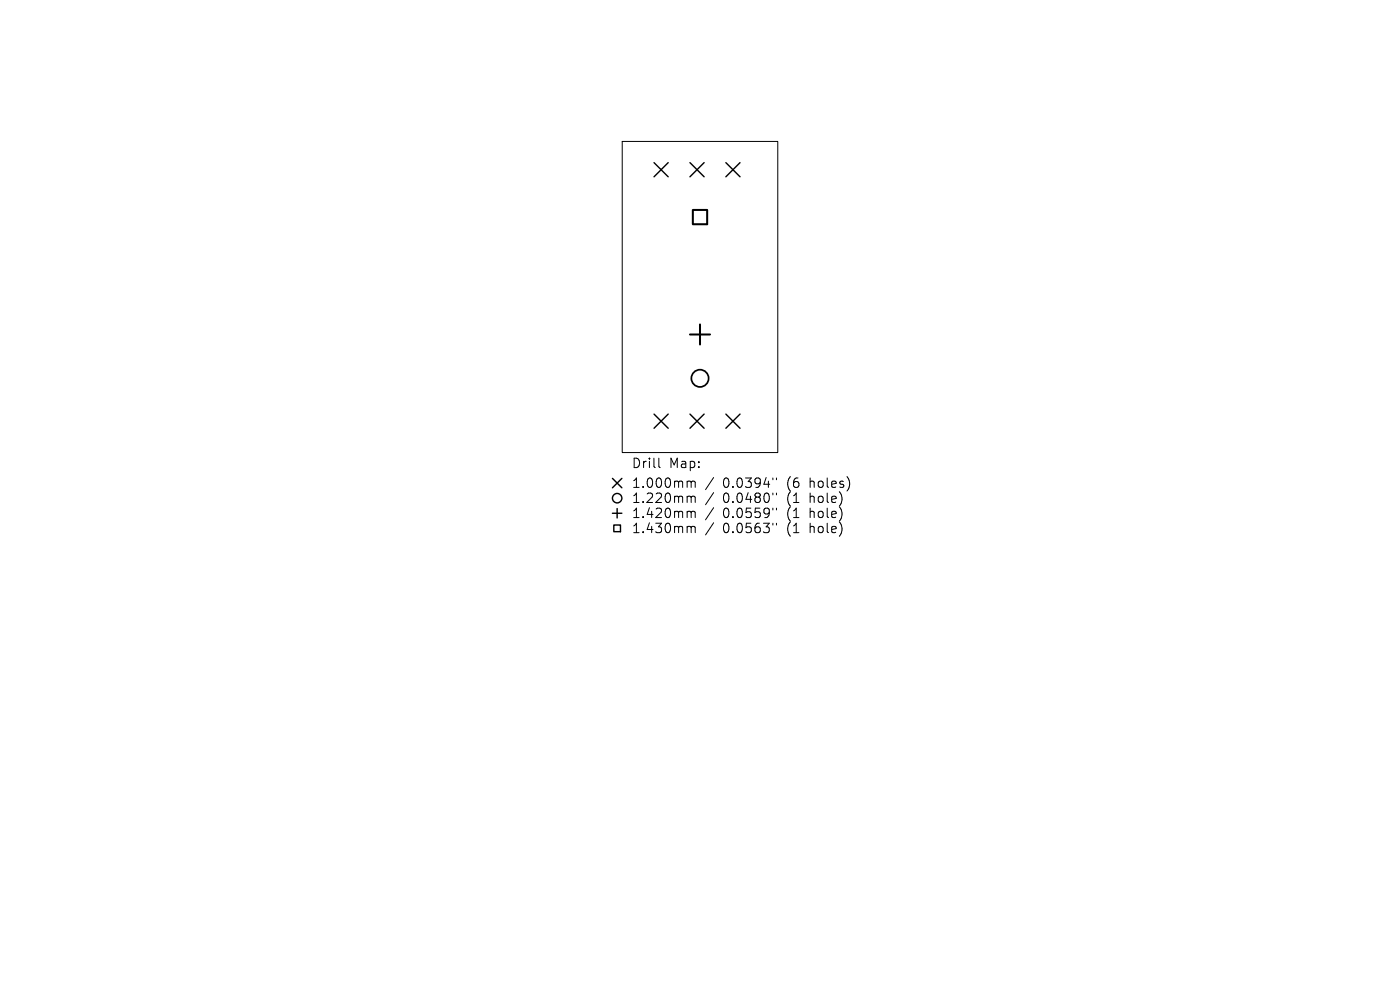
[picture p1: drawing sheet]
<svg xmlns="http://www.w3.org/2000/svg" width="297mm" height="210mm" viewBox="0 0 297 210" stroke-linecap="round" stroke-linejoin="round" font-family="sans-serif">
<defs><g id="words">
<g font-size="2.8">
<text x="133.9" y="99.6">Drill</text>
<text x="141.9" y="99.6">Map:</text>
<text x="133.9" y="103.8">1.000mm</text>
<text x="133.9" y="107">1.220mm</text>
<text x="153.4" y="103.8">0.0394&quot;</text>
<text x="153.4" y="107">0.0480&quot;</text>
<text x="167.1" y="103.8">(6</text>
<text x="167.1" y="107">(1</text>
<text x="172.1" y="103.8">holes)</text>
<text x="172.1" y="107">hole)</text>
<text x="133.9" y="110.2">1.420mm</text>
<text x="133.9" y="113.4">1.430mm</text>
<text x="153.4" y="110.2">0.0559&quot;</text>
<text x="153.4" y="113.4">0.0563&quot;</text>
<text x="167.1" y="110.2">(1</text>
<text x="167.1" y="113.4">(1</text>
<text x="172.1" y="110.2">hole)</text>
<text x="172.1" y="113.4">hole)</text>
</g>
</g></defs>
<g fill="none" stroke="#000" stroke-width=".21">
<path d="M132 30h33v66h-33zM139.8 97.2v1.7l.3 .3M146.1 102.1h.2l.3 .2M146.1 105.3h.2l.3 .2M146.1 108.5l.4 .1 .1 .1M146.1 111.7h.2l.3 .2M146.6 102.3l.3-.2 .5 .1 .1 1.2M146.6 102.3v1.1M146.6 105.5v1.1M146.6 108.7v1.1M146.6 111.9v1.1M146.6 105.5l.3-.2 .5 .1 .1 1.2"/>
<path d="M146.6 108.7l.3-.2 .5 .1 .1 1.2M146.6 111.9l.3-.2 .5 .1 .1 1.2M151.4 101.3l-1.7 2.6M151.4 104.5l-1.7 2.6M151.4 107.7l-1.7 2.6M151.4 110.9l-1.7 2.6M164 101.4v.4M164 104.6v.4M164 107.8v.4M164 111v.4M164.7 101.4v.4M164.7 104.6v.4"/>
<path d="M164.7 107.8v.4M164.7 111v.4"/>
</g>
<g fill="none" stroke="#000" stroke-width=".3">
<path d="M138.8 34.5l3 3M141.8 34.5l-3 3M146.4 34.5l3 3M149.4 34.5l-3 3M154 34.5l3 3M157 34.5l-3 3M138.8 87.8l3 3M141.8 87.8l-3 3M146.4 87.8l3 3M149.4 87.8l-3 3M154 87.8l3 3M157 87.8l-3 3"/>
<path d="M129.9 101.5l2 2M129.9 108.9h2M130.2 111.4h1.4v1.4h-1.4zM130.9 107.9v2M131.9 101.5l-2 2"/>
<circle cx="130.9" cy="105.7" r="1"/>
</g>
<circle cx="148.5" cy="80.3" r="1.83" fill="none" stroke="#000" stroke-width=".37"/>
<path d="M147 44.5h3v3.1h-3zM146.4 71h4.2M148.5 68.8v4.3" fill="none" stroke="#000" stroke-width=".43"/>
<use href="#words"/>
</svg>
